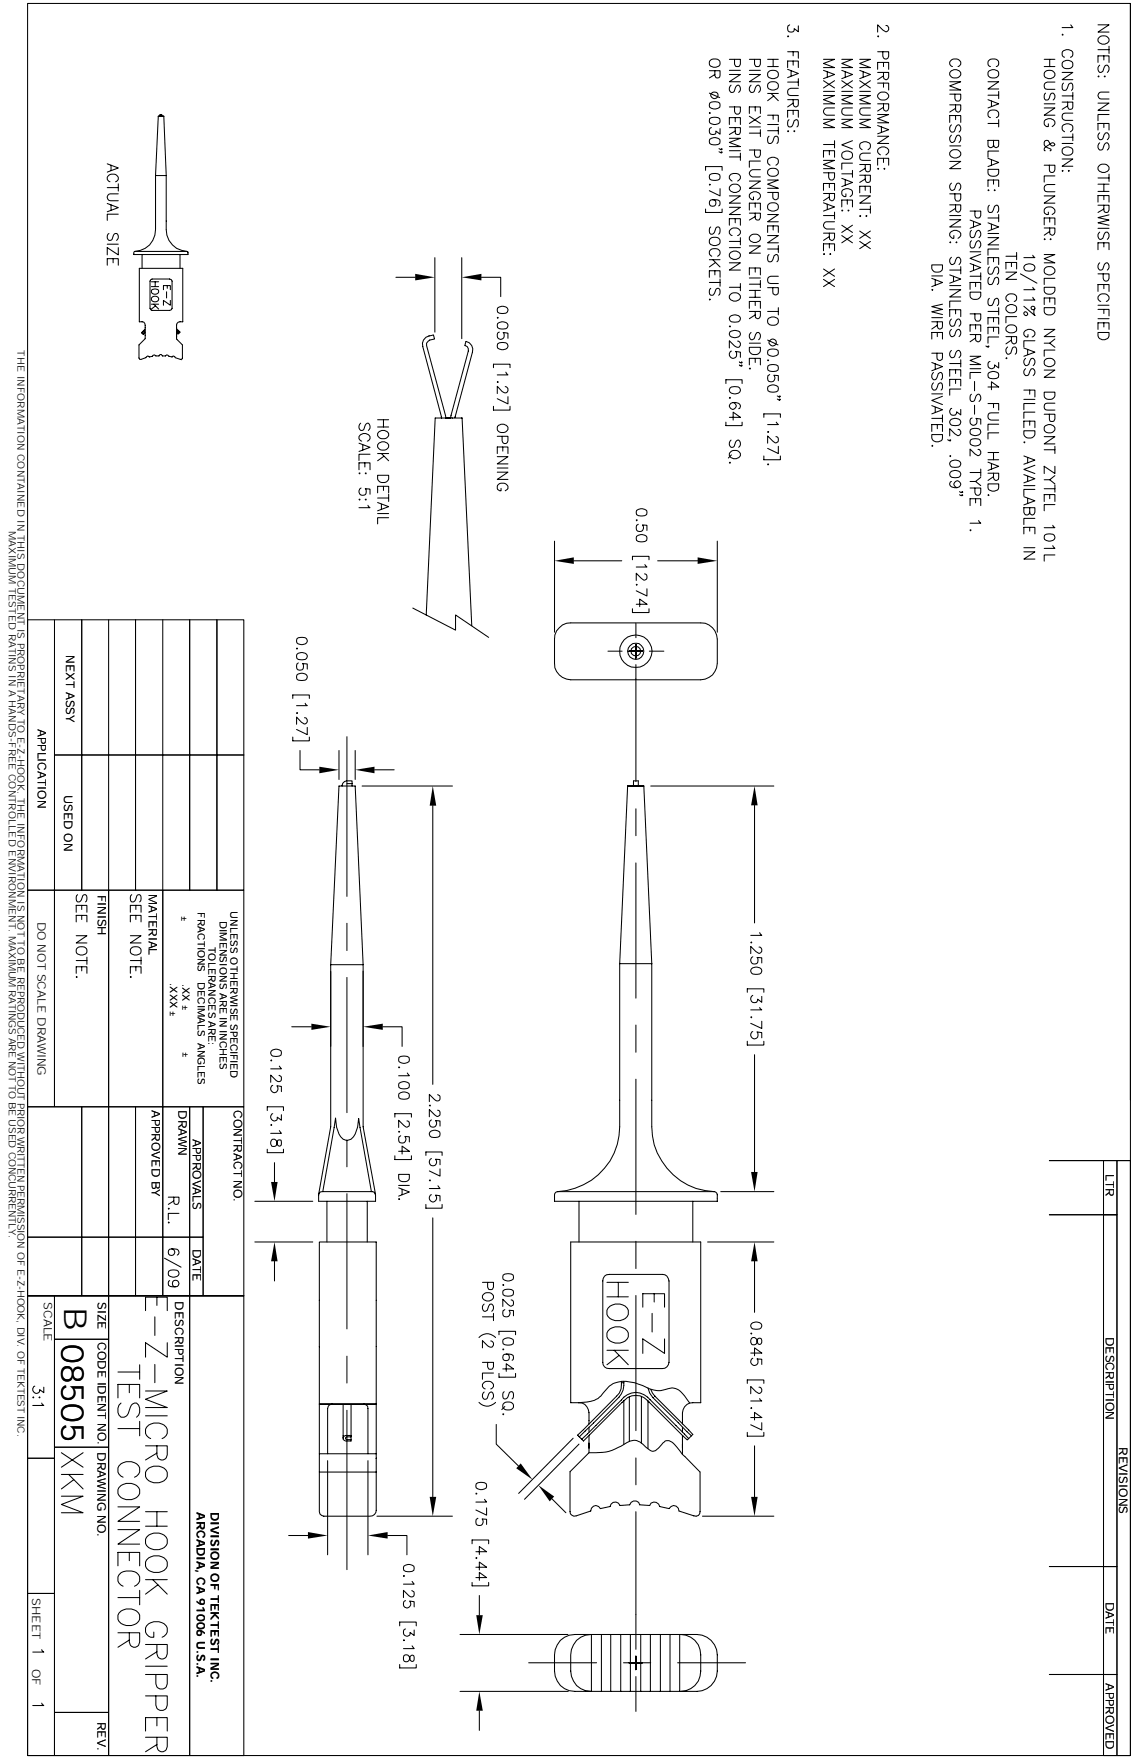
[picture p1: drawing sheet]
<svg xmlns="http://www.w3.org/2000/svg" width="279mm" height="432mm" viewBox="0 0 279 432" stroke-linecap="round" stroke-linejoin="round" font-family="sans-serif">
<defs><g id="words">
<g font-size="7.8">
<text x="15.7" y="320.8" transform="rotate(90 15.7 320.8)">B</text>
<text x="15.1" y="329.9" transform="rotate(90 15.1 329.9)">08505</text>
</g>
<g font-size="2.9">
<text x="16.3" y="160.8" transform="rotate(90 16.3 160.8)">NEXT ASSY</text>
<text x="9.3" y="178.9" transform="rotate(90 9.3 178.9)">APPLICATION</text>
<text x="15.7" y="195.2" transform="rotate(90 15.7 195.2)">USED ON</text>
<text x="24" y="219.6" transform="rotate(90 24 219.6)">FINISH</text>
<text x="36.6" y="219.4" transform="rotate(90 36.6 219.4)">MATERIAL</text>
<text x="9.2" y="226.2" transform="rotate(90 9.2 226.2)">DO NOT SCALE DRAWING</text>
<text x="37.3" y="272.5" transform="rotate(90 37.3 272.5)">APPROVED BY</text>
<text x="43.9" y="272.5" transform="rotate(90 43.9 272.5)">DRAWN</text>
<text x="57.4" y="272.5" transform="rotate(90 57.4 272.5)">CONTRACT NO.</text>
<text x="47.3" y="279.6" transform="rotate(90 47.3 279.6)">APPROVALS</text>
<text x="271.5" y="288.1" transform="rotate(90 271.5 288.1)">LTR</text>
<text x="47.3" y="306.6" transform="rotate(90 47.3 306.6)">DATE</text>
<text x="10.8" y="319.6" transform="rotate(90 10.8 319.6)">SCALE</text>
<text x="24" y="319.6" transform="rotate(90 24 319.6)">SIZE</text>
<text x="43" y="319.4" transform="rotate(90 43 319.4)">DESCRIPTION</text>
<text x="24" y="329.4" transform="rotate(90 24 329.4)">CODE IDENT NO.</text>
<text x="271.5" y="328.2" transform="rotate(90 271.5 328.2)">DESCRIPTION</text>
<text x="24" y="356.4" transform="rotate(90 24 356.4)">DRAWING NO.</text>
<text x="274.7" y="355.3" transform="rotate(90 274.7 355.3)">REVISIONS</text>
<text x="48.3" y="371.2" transform="rotate(90 48.3 371.2)">ARCADIA, CA 91006 U.S.A.</text>
<text x="51.7" y="371.1" transform="rotate(90 51.7 371.1)">DIVISION OF TEKTEST INC.</text>
<text x="7.9" y="392.2" transform="rotate(90 7.9 392.2)">SHEET</text>
<text x="271.5" y="393.2" transform="rotate(90 271.5 393.2)">DATE</text>
<text x="7.9" y="409.7" transform="rotate(90 7.9 409.7)">OF</text>
<text x="271.5" y="413.3" transform="rotate(90 271.5 413.3)">APPROVED</text>
<text x="24" y="422.7" transform="rotate(90 24 422.7)">REV.</text>
</g>
<g font-size="2.5">
<text x="4.3" y="86" transform="rotate(90 4.3 86)">THE INFORMATION CONTAINED IN THIS DOCUMENT IS PROPRIETARY TO E-Z-HOOK. THE INFORMATION IS NOT TO BE REPRODUCED WITHOUT PRIOR WRITTEN PERMISSION OF E-Z-HOOK, DIV. OF TEKTEST INC.</text>
<text x="2.2" y="130.4" transform="rotate(90 2.2 130.4)">MAXIMUM TESTED RATINS IN A HANDS-FREE CONTROLLED ENVIRONMENT. MAXIMUM RATINGS ARE NOT TO BE USED CONCURRENTLY.</text>
<text x="44.5" y="225" transform="rotate(90 44.5 225)">±</text>
<text x="48.6" y="223.9" transform="rotate(90 48.6 223.9)">FRACTIONS</text>
<text x="53.9" y="226" transform="rotate(90 53.9 226)">DIMENSIONS ARE IN INCHES</text>
<text x="56.6" y="223.7" transform="rotate(90 56.6 223.7)">UNLESS OTHERWISE SPECIFIED</text>
<text x="51.2" y="232.5" transform="rotate(90 51.2 232.5)">TOLERANCES ARE:</text>
<text x="41.7" y="241.3" transform="rotate(90 41.7 241.3)">.XXX ±</text>
<text x="44.8" y="241.5" transform="rotate(90 44.8 241.5)">.XX ±</text>
<text x="48.6" y="241" transform="rotate(90 48.6 241)">DECIMALS ANGLES</text>
<text x="44.9" y="258.1" transform="rotate(90 44.9 258.1)">±</text>
</g>
</g></defs>
<g fill="none" stroke="#000" stroke-width=".25">
<path d="M6.8 .8h270.7v430.2h-270.7zM174.2 17.4h2.6v1.1a.6 .6 0 0 1-.4 .6 .6 .6 0 0 1-.7-.2l-.2-.4v-1.1M174.2 15a1.55 1.55 0 0 1 2.6 .2v.5a1.48 1.48 0 0 1-2.6 0zM175.5 18.3l-1.3 .8M179.1 14.6h2.7v1.1l-.2 .4a.74 .74 0 0 1-1 .2l-.3-.6v-1.1M179.1 18.3h2.7l-2.7 1.8h2.7M179.1 17.3h2.7M184 14.6h2.7v1.1l-.2 .4a.74 .74 0 0 1-1 .2l-.2-.6v-1.1M184 18.3h2.7l-2.7 1.8h2.7M184 17.3h2.7M188.5 14.6h2.6M188.5 16.3h2.6"/>
<path d="M188.6 17.8a1.55 1.55 0 0 1 2.5 .2v.5a1.48 1.48 0 0 1-2.6 0zM189.8 14.6v1.7M193.4 8.9h.2l-.1 .2zM193.4 12.7h2.6v1.6M193.4 16.6v-1.6h2.6v1.6M193.4 17l2.6 1-2.6 1.1M193.9 6.1a.91 .91 0 0 0-.4 1.5 .91 .91 0 0 0 1.5-.2v-.4l1 .8v-1.5M194.2 17.4v1.2M194.7 12.7v1M194.7 15v1M196 19.3v1.8M202.2 14.6h2.7l-2.7 1 2.7 1h-2.7"/>
<path d="M202.2 17.3l2.7 1-2.7 1M202.2 19.8l2.7 1.8M203.1 17.6v1.3M204.9 19.8l-2.7 1.8M206.7 14.6h2.6l-2.6 1 2.6 1h-2.6M206.7 17.3l2.6 1-2.6 1M206.7 19.8l2.6 1.8M207.5 17.6v1.3M209.3 19.8l-2.6 1.8M211.1 14.6h2.6l-2.6 1 2.6 1h-2.6M211.1 17.3l2.6 1-2.6 1M211.1 19.8l2.6 1.8"/>
<path d="M211.9 17.6v1.3M213.7 19.8l-2.6 1.8M215.5 8.9h.2l-.1 .2zM215.5 12.7h2.7v1.1l-.5 .7h-.4l-.4-.3-.2-1.5M215.5 17v-1.7h2.7v1.7M215.5 17.8h2.7v1.1l-.3 .5a.62 .62 0 0 1-.9-.1l-.1-1.5M216.9 15.3v1M216.9 18.6l-1.4 1M217.5 6.3a.57 .57 0 0 1 .7 .5 .87 .87 0 0 1-.5 1l-1-.4-1.2-1.3v1.8M233.6 17.4a1.57 1.57 0 0 1 2.3 .5 1.36 1.36 0 0 1-1.4 1.3 1.36 1.36 0 0 1-1.3-1.3zM233.8 16.3a.87 .87 0 0 1-.5-1.3 1.41 1.41 0 0 1 1.6-.5 1.41 1.41 0 0 1 1 1.2l-.7 .6M242.9 17.4a1.57 1.57 0 0 1 2.3 .5 1.34 1.34 0 0 1-.8 1.3 1.34 1.34 0 0 1-1.5-.3 .97 .97 0 0 1 0-1.5z"/>
<path d="M243.2 16.3a.97 .97 0 0 1-.6-1.1 .97 .97 0 0 1 1-.7 1.17 1.17 0 0 1 1.3 .2 1.17 1.17 0 0 1 .2 1.3l-.5 .3M256.4 14.6h2.6M256.4 16.3h2.6M256.5 17.8a1.41 1.41 0 0 1 1.5-.5 1.41 1.41 0 0 1 1 1.2 1.48 1.48 0 0 1-2.6 0zM257.7 14.6v1.7M260.8 17.8h2.6l-2.6 1.8h2.6M260.9 8.4l.1 .2h-.1zM261.1 15.1a1.57 1.57 0 0 1 2.3 .5 1.34 1.34 0 0 1-.8 1.3 1.34 1.34 0 0 1-1.5-.3 .97 .97 0 0 1 0-1.5zM261.4 14.1a.97 .97 0 0 1-.6-1.2 .97 .97 0 0 1 1-.7h.6a.97 .97 0 0 1 1 .7 .97 .97 0 0 1-.6 1.2M262.9 6.1l.5 .7h-2.6M269.6 18.8l.1-.2 .1 .2zM269.6 6.1h2.7l-2.7 1.8h2.7"/>
<path d="M269.6 15.3v-1.6h2.7v1.6M269.6 12.2h2.7M270 9.1a1.37 1.37 0 0 1 1.5-.3 1.37 1.37 0 0 1 .8 1.3 1.42 1.42 0 0 1-1.6 .8 1.42 1.42 0 0 1-1.1-1.3zM270 16a.97 .97 0 0 0-.4 1 .97 .97 0 0 0 .7 .8l.5-.5a1.46 1.46 0 0 1 .8-1.3h.3a1.08 1.08 0 0 1 0 1.8M271 13.7v1M271.1 18.8l.2-.2 .1 .2zM272.3 11.3v1.8M277.5 .8v269.2M38.9 28.5h1.3l.6 14.6h-2.6zM39.3 28.1h.4v.4h-.4zM174.2 22.9l2.5 1.1M174.2 25.3a2.34 2.34 0 0 1 2.5 0 .9 .9 0 0 1-.4 1.3 1.93 1.93 0 0 1-2.1-.3z"/>
<path d="M174.2 27.6l.2 .2-.2 .1zM174.2 29.1a2.34 2.34 0 0 1 2.5 0 .9 .9 0 0 1-.4 1.3 1.93 1.93 0 0 1-2.1-.3zM174.2 34.2a1.95 1.95 0 0 1 2.5 0 .95 .95 0 0 1-.4 1.3 2.6 2.6 0 0 1-2.1-.3zM174.7 31.3a.9 .9 0 0 0-.4 1.5 .9 .9 0 0 0 1.5-.2v-.4l1 .7v-1.3M176.5 36.5l.5 .2h.2v-.2l-.2 .1 .2 .1M176.5 37.3l.5 .2h.2v-.2h-.2l.2 .2M179.1 26.2h2.7v1.1l-.5 .7h-.5l-.3-.2-.2-1.6M179.1 30.6v-1.7h2.7v1.7M179.1 31.3h2.7v1.1l-.3 .5-.5 .1-.4-.1-.1-1.6M179.1 34h2.7l-2.7 1 2.7 1h-2.7M179.1 37h2.7M179.1 38.5h2.7"/>
<path d="M179.5 20.9a.95 .95 0 0 0-.5 1 .95 .95 0 0 0 .8 .8l.5-.5a1.46 1.46 0 0 1 .8-1.3h.3a1.11 1.11 0 0 1 0 1.8M180.5 28.9v1M180.5 32.2l-1.4 .8M181.8 37.6v1.8M184 27.9v-1.7h2.7v1.7M184 36.8h2.7v1.2l-.2 .4a.74 .74 0 0 1-1 .1l-.2-.5v-1.2M184 28.5l2.7 1.8M184 31.2h2.7M184 32.7h2.7M184.4 20.9a.95 .95 0 0 0-.5 1 .95 .95 0 0 0 .8 .8l.6-.5a1.46 1.46 0 0 1 .7-1.3h.3a1.11 1.11 0 0 1 0 1.8M185.4 26.2v1.1M186.7 39.5h-2.7v1.6"/>
<path d="M186.7 28.5l-2.7 1.8M186.7 31.8v1.7M188.5 28.3h2.6v1.6M188.5 22.9h2.6M188.5 30.6h2.6M188.5 32.1h2.6M188.6 20.6a1.55 1.55 0 0 1 2.5 .2v.5a1.48 1.48 0 0 1-2.6 0zM188.8 33.4a1.24 1.24 0 0 0 0 1.8 .84 .84 0 0 0 .9-.5l.3-.7a.6 .6 0 0 1 .8-.6 1.24 1.24 0 0 1 0 1.8M189.3 22.9l1.8 1.8M189.8 28.3v1M190 23.5l-1.5 1.2M191.1 31.2v1.7"/>
<path d="M193.4 32.2h.2l-.1 .1zM193.4 24.5h2.6v1.1a.72 .72 0 0 1-.8 .6l-.5-.6v-1.1M193.4 28.8v-1.7h2.6v1.7M193.4 20.2h2.6M193.7 29.4a1.29 1.29 0 0 0 0 1.8h.4a1.68 1.68 0 0 0 .9-1.6l.7-.2a1.29 1.29 0 0 1 0 1.8M194.7 27.1v1M194.7 25.3l-1.3 .9M194.9 32.2h.3l-.2 .1zM196 21.7h-1.9a.9 .9 0 0 0-.7 .9 .9 .9 0 0 0 .7 .9h1.9M202.2 23.5h2.7l-2.7 1 2.7 1h-2.7M202.2 29.3h2.7l-2.7 1 2.7 1h-2.7M202.2 38.6v-1.6h2.7v1.6"/>
<path d="M202.2 39.4h2.7l-2.7 1 2.7 1h-2.7M202.2 22.4h2.7M202.2 35.5h2.7M203.6 37v1M204.9 26.5h-2a.9 .9 0 0 0-.7 .9 .9 .9 0 0 0 .7 .9h2M204.9 34.5v1.8M206.7 23.5h2.6l-2.6 1 2.6 1h-2.6M206.7 29.3h2.6l-2.6 1 2.6 1h-2.6M206.7 22.4h2.6M207 37.3a1.57 1.57 0 0 1 2.3 .5 1.34 1.34 0 0 1-.8 1.3 1.34 1.34 0 0 1-1.5-.2 .97 .97 0 0 1 0-1.6zM209.3 26.5h-1.9a.9 .9 0 0 0-.7 .9 .9 .9 0 0 0 .7 .9h1.9M209.3 34.5l-2.6 1.1 2.6 1"/>
<path d="M211.1 23.5h2.6l-2.6 1 2.6 1h-2.6M211.1 29.3h2.6l-2.6 1 2.6 1h-2.6M211.1 22.4h2.6M211.7 36.7a1.01 1.01 0 0 1-.6-1.1 1.01 1.01 0 0 1 1-.8h.6a1.01 1.01 0 0 1 1 .8 1.01 1.01 0 0 1-.6 1.1M213.7 26.5h-1.9a.9 .9 0 0 0-.7 .9 .9 .9 0 0 0 .7 .9h1.9M213.7 37.6h-1.9a.9 .9 0 0 0-.7 .9 .9 .9 0 0 0 .7 .9h1.9M215.5 20.4h2.7v1.7M215.5 25.5h2.7v1.1l-.3 .5a.62 .62 0 0 1-.9-.1l-.1-1.5M215.5 28.1h2.7l-2.7 1 2.7 1h-2.7M215.5 30.8l2.7 1-2.7 1.1M215.5 33.4h2.7l-2.7 1.8h2.7M215.9 22.9a1.37 1.37 0 0 1 1.4-.3 1.37 1.37 0 0 1 .9 1.2 1.43 1.43 0 0 1-1.5 .8 1.43 1.43 0 0 1-1.2-1.2z"/>
<path d="M216.2 38a1 1 0 0 1-.7-1.1 1 1 0 0 1 1-.8h.7a1 1 0 0 1 1 .8 1 1 0 0 1-.7 1.1M216.4 31.2v1.2M216.9 20.4v1M216.9 38.9v1M216.9 26.3l-1.4 1M233.2 20.1h2.7l-2.7 1 2.7 1h-2.7M233.2 23.1h2.7v1.1l-.2 .4a.74 .74 0 0 1-1 .1l-.3-.5v-1.1M233.2 25.7h2.7v1.1l-.3 .5a.62 .62 0 0 1-.9 0l-.1-1.6M233.2 30.1v-1.7h2.7v1.7M233.2 39.6h2.7l-2.7 1.8h2.7M233.2 35.8h2.7M233.3 37.3a1.41 1.41 0 0 1 1.6-.6 1.41 1.41 0 0 1 1 1.3 1.42 1.42 0 0 1-1.6 .8 1.42 1.42 0 0 1-1.1-1.3z"/>
<path d="M233.6 30.6a.95 .95 0 0 0-.5 1.1 .95 .95 0 0 0 .8 .7l.5-.5a1.46 1.46 0 0 1 .8-1.3h.3a1.11 1.11 0 0 1 0 1.8M233.6 33.2a.97 .97 0 0 0-.5 1 .97 .97 0 0 0 .8 .8l.5-.5a1.46 1.46 0 0 1 .8-1.3h.3a1.08 1.08 0 0 1 0 1.8M234.6 26.6l-1.4 .9M234.6 28.4v1M242.6 20.1h2.6l-2.6 1.7h2.6M242.6 24.5l2.6 1-2.6 1M242.6 38.9l2.6 1-2.6 1M242.6 23.4h2.6M242.6 30.3h2.6M243.2 28.9a.97 .97 0 0 1-.6-1.1 .97 .97 0 0 1 1-.8 1.17 1.17 0 0 1 1.3 .3 1.17 1.17 0 0 1 .2 1.2l-.5 .4M243.4 24.8v1.3M243.4 39.3v1.3"/>
<path d="M243.9 34.5v1.1l.3 .5a.62 .62 0 0 0 .9-.1l.1-1.5h-2.6v1.1a.71 .71 0 0 0 .5 .6 .71 .71 0 0 0 .7-.2l.1-.4M245.2 37.1h-2.6v1.5M245.2 22.4v1.8M245.2 29.4v1.8M256.4 26.5h2.6l-2.6 1.8h2.6M256.4 25.5h2.6M256.6 37h-.1a.68 .68 0 0 1 .2-.9l.9-.6a.75 .75 0 0 1 .7-.4 .75 .75 0 0 1 .7 .4 .58 .58 0 0 1-1 .1l-.5-.9a.61 .61 0 0 0-.7-.2 .61 .61 0 0 0-.4 .5 1.57 1.57 0 0 0 1.6 1.6l.1 .2-.3 .2M256.7 22.9a1.16 1.16 0 0 0 0 1.7h.4a1.25 1.25 0 0 0 .7-1.2 .6 .6 0 0 1 .8-.5 1.01 1.01 0 0 1 0 1.7M257.4 30.4v.7a.98 .98 0 0 1-1.1-1 .98 .98 0 0 1 1.1-1h.6a1 1 0 0 1 1 .8 1 1 0 0 1-.7 1.2M259 20.2h-1.9a.9 .9 0 0 0-.7 .8 .9 .9 0 0 0 .7 .9h1.9M260.8 25.1h2.6v1.1a.6 .6 0 0 1-.4 .6 .6 .6 0 0 1-.7-.2l-.2-.4v-1.1M260.8 39h2.6l-2.6 1.8h2.6"/>
<path d="M260.8 23.5h2.6M260.8 33.7h2.6M260.8 35.2h2.6M261.1 36.3a1.57 1.57 0 0 1 2.3 .5 1.34 1.34 0 0 1-.8 1.3 1.34 1.34 0 0 1-1.5-.3 .97 .97 0 0 1 0-1.5zM261.1 20.4a1.29 1.29 0 0 0 0 1.8h.4a1.68 1.68 0 0 0 .9-1.5l.7-.3a1.29 1.29 0 0 1 0 1.8M261.4 32.3a1.01 1.01 0 0 1-.6-1.1 1.01 1.01 0 0 1 1-.8h.6a1.01 1.01 0 0 1 1 .8 1.01 1.01 0 0 1-.6 1.1M262.1 26l-1.3 .8M263.4 27.8h-1.9a.9 .9 0 0 0-.7 .9 .9 .9 0 0 0 .7 .8h1.9M263.4 22.7v1.8M263.4 32.9v1.6M269.6 25.3h2.7l-2.7 1.8h2.7M269.6 31.9v-1.6h2.7v1.6"/>
<path d="M270 32.6a.9 .9 0 0 0-.5 1 .9 .9 0 0 0 .8 .7l.5-.3 .6-1.3 .5-.1a1.01 1.01 0 0 1 0 1.7M270 35.1a.95 .95 0 0 0-.5 1 .95 .95 0 0 0 .8 .7l.5-.5a1.46 1.46 0 0 1 .8-1.2h.3a1.11 1.11 0 0 1 0 1.7M271 30.3v1M272.3 22.6h-2a.85 .85 0 0 0-.7 .9 .85 .85 0 0 0 .7 .8h2M272.3 28.1h-2.7v1.5M26.3 40.2l2.7 1-2.7 1M26.3 50l2.7 1-2.7 1M26.3 46.1h2.7M26.3 59.9h2.7M26.8 57.3a.9 .9 0 0 0-.5 1 .9 .9 0 0 0 .8 .7l.4-.2 .5-1.3 .6-.2a1.01 1.01 0 0 1 0 1.7M27 44.6a.87 .87 0 0 1-.5-1.3 1.41 1.41 0 0 1 1.5-.5 1.41 1.41 0 0 1 1 1.2l-.6 .6M27.3 40.6v1.2"/>
<path d="M27.3 50.3v1.3M29 47.6h-1.9a.85 .85 0 0 0-.8 .8 .85 .85 0 0 0 .8 .9h1.9M29 52.6h-2.7v1.5M29 45.1v1.8M38.2 43.1v13.3a5.2 5.2 0 0 1-5.1 5.3M40.8 43.1v13.3a5.4 5.4 0 0 0 5.1 5.3M40.8 43.1h.1M173.2 41.8v-.9h4.1v.9M173.2 51.3v.9h4.1v-.9M174.2 45.3h.2l-.2 .2zM174.2 42.9a2.34 2.34 0 0 1 2.5 0 .95 .95 0 0 1-.4 1.3 2.6 2.6 0 0 1-2.1-.3zM174.5 58.5a1.31 1.31 0 0 1 1.6-.2 1.31 1.31 0 0 1 .6 1.5 1.55 1.55 0 0 1-2.5-.3v-.5z"/>
<path d="M174.5 55.7a1.24 1.24 0 0 0 0 1.8 .84 .84 0 0 0 .9-.5l.3-.8a.6 .6 0 0 1 .7-.5 1.24 1.24 0 0 1 0 1.8M175 49a.81 .81 0 0 1 .6 1.2 .81 .81 0 0 1-1.3 .2 .81 .81 0 0 1 .2-1.3 2.89 2.89 0 0 1 2.2 .3 .93 .93 0 0 1-.3 1.1M176.8 46.3v1.8l-2.6-1.3M179.1 48.1h2.7l-2.7 1.8h2.7M179.1 50.9h2.7l-2.7 1.8h2.7M179.1 55.3v-1.6h2.7v1.6M179.1 59.3h2.7M179.2 45.7a1.41 1.41 0 0 1 1.6-.5 1.41 1.41 0 0 1 1 1.3 1.42 1.42 0 0 1-1.6 .8 1.42 1.42 0 0 1-1.1-1.3zM179.7 44.4a.95 .95 0 0 1-.7-1 .95 .95 0 0 1 1.1-.8 1.2 1.2 0 0 1 1.7 1.2l-.7 .6M179.7 57.8a.87 .87 0 0 1-.5-1.3 1.41 1.41 0 0 1 1.6-.5 1.41 1.41 0 0 1 1 1.2l-.7 .6M180.5 53.7v1M181.8 58.3v1.8"/>
<path d="M184 44.4h2.7l-2.7 1.8h2.7M184 51.6v-1.7h2.7v1.7M184 52.3h2.7v1.1l-.2 .4a.6 .6 0 0 1-.7 .2 .6 .6 0 0 1-.4-.6v-1.1M184.4 57.7a1.37 1.37 0 0 1 1.5-.2 1.37 1.37 0 0 1 .8 1.3 1.42 1.42 0 0 1-1.6 .8 1.42 1.42 0 0 1-1.1-1.3zM185 48.3v.7a.91 .91 0 0 1-1-.7 .91 .91 0 0 1 .7-1.1 1.36 1.36 0 0 1 2 1.1l-.7 .7M185.4 49.9v1M185.4 53.2l-1.4 .8M186.7 41.7h-2a.9 .9 0 0 0-.7 .8 .9 .9 0 0 0 .7 .9h2M188.5 44.2h2.6l-2.6 1 2.6 1h-2.6M188.5 47.2h2.6v1.1a.71 .71 0 0 1-.5 .7 .71 .71 0 0 1-.8-.2l-.1-1.6M188.5 52.7h2.6l-2.6 1.7h2.6M188.5 57.1v-1.6h2.6v1.6"/>
<path d="M188.5 57.8h2.6l-2.6 1.8h2.6M188.8 41.6a1.34 1.34 0 0 1 1.5-.3 1.34 1.34 0 0 1 .8 1.3 1.57 1.57 0 0 1-2.6 0l.1-.8zM188.8 50a1.31 1.31 0 0 1 1.6-.2 1.31 1.31 0 0 1 .6 1.5 1.55 1.55 0 0 1-2.5-.2l.1-.8zM189.1 40.6a1.01 1.01 0 0 1-.6-1.2 1.01 1.01 0 0 1 1-.8h.6a1.01 1.01 0 0 1 1 .8 1.01 1.01 0 0 1-.6 1.2M189.8 55.5v1M202.2 42.4h2.7v1.1l-.5 .7h-.4l-.4-.3-.1-1.5M202.2 46.7v-1.7h2.7v1.7M202.2 47.5h2.7v1.1l-.3 .5a.62 .62 0 0 1-.9-.1l-.1-1.5M202.2 49.8l2.7 1-2.7 1M202.2 57.2h2.7v1.1l-.3 .5a.62 .62 0 0 1-.9 0l-.1-1.6M202.2 52.9h2.7M203.1 50.1v1.3"/>
<path d="M203.6 45v1.1M203.6 59.9v1M203.6 48.3l-1.4 1M203.6 58.1l-1.4 .9M204.9 54.4h-2a.9 .9 0 0 0-.7 .9 .9 .9 0 0 0 .7 .9h2M204.9 52.1v1.7M206.7 51.6h.2l-.1 .2zM206.7 43.8l2.6 1-2.6 1M206.7 50.8v-1.7h2.6v1.7M206.7 42.7h2.6M206.7 55.3l2.6 1.8M206.7 57.8l2.6 1.8"/>
<path d="M207.5 44.2v1.3M207.7 47.6v.7a.98 .98 0 0 1-1.1-1 .98 .98 0 0 1 1.1-1h.6a1.01 1.01 0 0 1 1 .8 1.01 1.01 0 0 1-.6 1.2M208 49.1v1M208.2 51.6h.2l-.1 .2zM209.3 40h-2.6v1.6M209.3 41.8v1.7M209.3 55.3l-2.6 1.8M209.3 57.8l-2.6 1.8M211.1 53h.2l-.1 .2zM211.1 40.4h2.6v1.2a.6 .6 0 0 1-.4 .5 .6 .6 0 0 1-.7-.2l-.2-.3v-1.2M211.1 43h2.6v1.2a.6 .6 0 0 1-.4 .6 .6 .6 0 0 1-.7-.3l-.2-.3v-1.2M211.1 47.3v-1.6h2.6v1.6"/>
<path d="M211.1 48.1h2.6l-2.6 1.8h2.6M211.1 51.4h2.6M211.1 56.7l2.6 1.8M211.1 59.3l2.6 1.7M212.4 41.3l-1.3 .9M212.4 43.9l-1.3 .9M212.4 45.7v1M212.6 53h.3l-.2 .2zM213.7 50.5v1.8M213.7 56.7l-2.6 1.8M213.7 59.3l-2.6 1.7M215.5 41.4h.2l-.1 .2z"/>
<path d="M215.5 40.6v-1.7h2.7v1.7M217 41.4h.3l-.1 .2zM233.2 47.6h2.7v1.2l-.2 .3a.74 .74 0 0 1-1 .2l-.3-.5v-1.2M233.2 50.3h2.7v1.1l-.3 .5a.62 .62 0 0 1-.9-.1l-.1-1.5M233.2 53.9h2.7l-2.7 1.8h2.7M233.2 52.9h2.7M233.3 59.4v.2l-.1-.1zM233.6 45a.97 .97 0 0 0-.5 1 .97 .97 0 0 0 .8 .7l.5-.5a1.46 1.46 0 0 1 .8-1.2h.3a1.08 1.08 0 0 1 0 1.7M234.2 57.8v.7a.91 .91 0 0 1-1-.7 .91 .91 0 0 1 .6-1.1 1.36 1.36 0 0 1 2.1 1.1l-.7 .7M234.6 51.1l-1.4 1M234.9 59.4v.2l-.2-.1zM238.2 51.8h2.6v1.1l-.2 .4a.74 .74 0 0 1-1 .1l-.2-.5v-1.1"/>
<path d="M238.2 54l2.6 1-2.6 1M238.5 56.6a1.29 1.29 0 0 0 0 1.7 .64 .64 0 0 0 .9-.5 1.46 1.46 0 0 1 .7-1.2h.3a1.11 1.11 0 0 1 0 1.7M238.5 59.1a1.29 1.29 0 0 0 0 1.8 .64 .64 0 0 0 .9-.5 1.46 1.46 0 0 1 .7-1.3h.3a1.11 1.11 0 0 1 0 1.8M239 54.4v1.3M242.6 41.6h2.6v.8a1.42 1.42 0 0 1-1.3 .9 1.42 1.42 0 0 1-1.3-.9zM242.6 45.8v-1.6h2.6v1.6M242.6 54.7l2.6 1-2.6 1M242.6 58.3h2.6l-2.6 1.8h2.6M242.6 53.5h2.6M242.6 57.3h2.6M242.7 46.6l.1 .1-.1 .1zM242.9 50.4a1.29 1.29 0 0 0 0 1.8h.4a1.68 1.68 0 0 0 .9-1.6l.7-.2a1.29 1.29 0 0 1 0 1.8"/>
<path d="M243.4 55v1.3M243.9 44.2v1M244.2 46.6l.1 .1-.1 .1zM245.2 52.7v1.7M256.4 40.6h2.6v1.1l-.5 .6h-.4l-.4-.2-.1-1.5M256.4 48.1h2.6l-2.6 1.8h2.6M256.4 55.2v-1.7h2.6v1.7M256.4 56h2.6v1.1l-.3 .5a.62 .62 0 0 1-.9-.1l-.1-1.5M256.5 58.6l.1 .2h-.1zM257.4 52.1v.6a.9 .9 0 0 1-1-1.1 1.37 1.37 0 0 1 1.5-.8 1.37 1.37 0 0 1 1.1 1.3l-.7 .6M257.7 53.5v1M257.7 56.8l-1.3 .9"/>
<path d="M258 58.6v.2h-.2zM259 43.2h-2.6v1.5M259 45.3h-1.9a.9 .9 0 0 0-.7 .9 .9 .9 0 0 0 .7 .9h1.9M260.8 41.9h.2l-.1 .2zM262.3 41.9h.3l-.2 .2zM269.6 49.6v-1.6h2.7v1.6M269.6 50.4h2.7v1.2l-.2 .3a.6 .6 0 0 1-.7 .2 .6 .6 0 0 1-.4-.5v-1.2M269.6 43.7h2.7M269.6 45.2h2.7M269.6 47h2.7M269.6 56h2.7M270 40.6a1.37 1.37 0 0 1 1.5-.3 1.37 1.37 0 0 1 .8 1.3 1.42 1.42 0 0 1-1.6 .8 1.42 1.42 0 0 1-1.1-1.3z"/>
<path d="M270 57a.97 .97 0 0 0-.4 1 .97 .97 0 0 0 .7 .8l.5-.5a1.46 1.46 0 0 1 .8-1.3h.3a1.08 1.08 0 0 1 0 1.8M271 45.2v1.8M271 48v1M271 59.6v1M271 51.3l-1.4 .9M272.3 52.7l-2.7 .7 2.7 .6-2.7 .7 2.7 .6M272.3 42.8v1.7M26.3 65.1v-1.6h2.7v1.6M27.8 63.5v1M29 60.8v1.8l-2.7-1.8v1.8M33.1 61.7l-.2 .3v.5h13.2v-.7l-.2-.1M33.1 61.7h12.8"/>
<path d="M34.9 62.5v3.4M37 68.7l.3-.2h4.4l.4 .2 .1 .3v6.7l-.1 .3-.4 .2h-4.4l-.3-.2-.2-.3v-6.7zM37.2 69.2h1.7M37.2 70.4h1.7M37.2 74.7h1.7M37.3 73.1a.88 .88 0 0 1 1-.4 .88 .88 0 0 1 .6 1 .88 .88 0 0 1-1.1 .4 .88 .88 0 0 1-.5-1zM37.4 71a.98 .98 0 0 1 1.5 .7 .93 .93 0 0 1-1 .5 .93 .93 0 0 1-.7-.8zM37.8 74.7l1.1 1.2M38.1 69.2v1.2M38.2 75.1l-1 .8M40.1 71.1v-1h1.7v1M40.9 71.6v1.6"/>
<path d="M41.1 70.1v.7M41.8 73.7v1.2l-1.7-1.2v1.2M44.2 62.5v3.4M97.2 68.1h4.7M106.8 63.2v18.3M113.4 63.2v19.9M118.2 68.1h4.7v4.7M122.1 78h.2l-.1 .1zM122.2 75.6a1.67 1.67 0 0 1 2.5 .3l-.2 .7a2.21 2.21 0 0 1-2.3 0zM122.2 79.4a1.67 1.67 0 0 1 2.5 .4l-.2 .6a2.21 2.21 0 0 1-2.3 0zM174.2 73.5h.2l-.2 .2zM174.2 68.1v-1.6h2.6v1.6"/>
<path d="M174.2 63.8h2.6M174.2 69.3h2.6M174.5 70.8a1.16 1.16 0 0 0 0 1.7l.7-.1 .5-1.1a.6 .6 0 0 1 .7-.5 1.16 1.16 0 0 1 0 1.7M174.8 62.9a.97 .97 0 0 1-.6-1.1 .97 .97 0 0 1 1-.8 1.14 1.14 0 0 1 1.2 .3 1.14 1.14 0 0 1 .3 1.2l-.5 .4M175 63.8l1.8 1.7M175.5 66.5v1M175.7 64.4l-1.5 1.1M176.8 68.5v1.8M179.1 64.5h2.7l-2.7 1.8h2.7M179.1 60.8h2.7M179.1 70.5h2.7M179.2 77.7a1.67 1.67 0 0 1 2.6 .4l-.2 .6a2.21 2.21 0 0 1-2.4 0l-.1-.4z"/>
<path d="M179.5 61.9a1.57 1.57 0 0 1 2.3 .5 1.28 1.28 0 0 1-.7 1.2 1.28 1.28 0 0 1-1.4-.1 .87 .87 0 0 1-.5-1.4zM179.5 72.1a1.37 1.37 0 0 1 1.5-.2 1.37 1.37 0 0 1 .8 1.3 1.42 1.42 0 0 1-1.6 .7 1.42 1.42 0 0 1-1.1-1.3zM181.8 69.6v1.8M184 60.4h2.7l-2.7 1.7h2.7M184 67.5v-1.7h2.7v1.7M184 75.7v-1.7h2.7v1.7M184 76.5h2.7v1.1l-.3 .5a.62 .62 0 0 1-.9-.1l-.1-1.5M184 68.2h2.7M184 69.8h2.7M184 71.3h2.7M184 73h2.7M185.4 65.8v1"/>
<path d="M185.4 71.3v1.7M185.4 74v1M185.4 77.3l-1.4 .9M186.7 68.8v1.8M188.5 70.6h2.6v1.1a.71 .71 0 0 1-.5 .7 .71 .71 0 0 1-.8-.3l-.1-1.5M188.5 76.5h2.6M188.5 61.1h2.6M188.6 78.3a1.55 1.55 0 0 1 2.5 .3 1.34 1.34 0 0 1-.8 1.3 1.34 1.34 0 0 1-1.5-.3 1.01 1.01 0 0 1-.2-1.3zM188.8 62.5a1.29 1.29 0 0 0 0 1.8h.4a1.68 1.68 0 0 0 .9-1.6l.7-.2a1.29 1.29 0 0 1 0 1.8M191.1 67.8h-1.9a.9 .9 0 0 0-.7 .9 .9 .9 0 0 0 .7 .9h1.9M191.1 60.3v1.7M191.1 75.5v1.8"/>
<path d="M202.2 61.6v-1.7h2.7v1.7M202.2 66l2.7 1.8M202.2 68.6l2.7 1.8M202.4 62.2v.3l-.2-.1zM203.9 62.2v.3l-.2-.1zM204.9 66l-2.7 1.8M204.9 68.6l-2.7 1.8M228.8 65h2.6v1a1.42 1.42 0 0 1-1.3 .8 1.42 1.42 0 0 1-1.3-.8zM228.8 71.1h.2l-.1 .2zM228.8 68.3l2.6 1-2.6 1.1M228.8 79h2.6v1.1a.72 .72 0 0 1-.8 .7l-.5-.7v-1.1M228.8 67.7h2.6"/>
<path d="M228.8 78h2.6M229.6 68.7v1.3M230.1 79.8l-1.3 1M231.4 74.7l-2.6 .6 2.6 .6-2.6 .6 2.6 .7M233.2 67.5l2.7 1-2.7 1M233.2 71.1h2.7l-2.7 1.8h2.7M233.2 77.7v-1.7h2.7v1.7M233.2 66.3h2.7M233.2 70.1h2.7M233.6 63.2a.97 .97 0 0 0-.5 1 .97 .97 0 0 0 .8 .7l.5-.5a1.46 1.46 0 0 1 .8-1.2h.3a1.08 1.08 0 0 1 0 1.7M233.6 78.3a.95 .95 0 0 0-.5 1 .95 .95 0 0 0 .8 .8l.5-.5a1.46 1.46 0 0 1 .8-1.3h.3a1.11 1.11 0 0 1 0 1.8M234.1 67.8v1.3"/>
<path d="M234.6 76v1M235.9 73.9h-2.7v1.5M235.9 65.4v1.8M238.2 71.7h2.6v.9a1.42 1.42 0 0 1-1.3 .9 1.42 1.42 0 0 1-1.3-.9zM238.2 64.7l2.6 1-2.6 1M238.2 71v-1.7h2.6v1.7M238.2 77h2.6v1.2l-.2 .4a.74 .74 0 0 1-1 .1l-.2-.5v-1.2M238.2 61.8h2.6M238.2 67.8h2.6M239 65v1.3M239.5 69.3v1.1M239.5 79.8v1"/>
<path d="M240.8 62.4l-2.6 1 2.6 1M240.8 67v1.7M242.6 64.9v-1.7h2.6v1.7M242.6 79.6v-1.6h2.6v1.6M242.6 76.5h2.6M242.9 65.5a1.29 1.29 0 0 0 0 1.8h.4a1.68 1.68 0 0 0 .9-1.5l.7-.3a1.29 1.29 0 0 1 0 1.8M242.9 68.1a1.29 1.29 0 0 0 0 1.7h.4a1.68 1.68 0 0 0 .9-1.5l.7-.2a1.29 1.29 0 0 1 0 1.7M242.9 73.2a1.29 1.29 0 0 0 0 1.8h.4a1.68 1.68 0 0 0 .9-1.5l.7-.3a1.29 1.29 0 0 1 0 1.8M243.9 63.2v1.1M243.9 78v1M245.2 61.1h-2.6v1.6M245.2 75.5v1.8"/>
<path d="M247 66v-1.6h2.6v1.6M247 66.8h2.6l-2.6 1.8h2.6M247 62.9h2.6M247.1 75.3a1.48 1.48 0 0 1 2.5 .2 1.32 1.32 0 0 1-.9 1.4 1.32 1.32 0 0 1-1.6-.6l-.1-.3zM247.6 74a.87 .87 0 0 1-.5-1.4 1.3 1.3 0 0 1 1.7-.5 1.3 1.3 0 0 1 .7 1.6l-.5 .3M248.3 64.4v1M249.6 77.7h-2.6v1.5M249.6 62v1.8M250.5 67.2l4.1 2.3M251.4 75.2l2.7 2.3-.3-.7 .3-1.3-.4-.3-.5 .2 .1 .5 .5 .1 .3-.2M251.5 65.2a1.67 1.67 0 0 1 2.6 .3l-.2 .7a2.21 2.21 0 0 1-2.4 0l-.1-.4zM253.6 62.7l.5 .5h-2.7"/>
<path d="M253.6 70.5l.5 .6h-2.7M253.6 73l.5 .7h-2.7M256.4 70.5h2.6v.9a1.42 1.42 0 0 1-1.3 .9 1.42 1.42 0 0 1-1.3-.9zM256.4 75.5h2.6v1a1.42 1.42 0 0 1-1.3 .8 1.42 1.42 0 0 1-1.3-.8zM256.4 62.5h2.6l-2.6 1 2.6 1h-2.6M256.4 74.8v-1.6h2.6v1.6M256.5 66a1.41 1.41 0 0 1 1.5-.5 1.41 1.41 0 0 1 1 1.2 1.48 1.48 0 0 1-2.6 0zM257.7 73.2v1M259 68.3h-2.6v1.5M269.6 61.3v-1.7h2.7v1.7M269.6 67.2h2.7v1.1l-.5 .7h-.4l-.4-.3-.2-1.5M269.6 71.5v-1.7h2.7v1.7"/>
<path d="M269.6 75.9h2.7v1.7M269.6 74.9h2.7M269.6 78.2h2.7M270 64.5a.95 .95 0 0 0-.5 1 .95 .95 0 0 0 .8 .8l.5-.5a1.46 1.46 0 0 1 .8-1.3h.3a1.11 1.11 0 0 1 0 1.8M270.3 74a.87 .87 0 0 1-.6-1.4 1.41 1.41 0 0 1 1.6-.5 1.41 1.41 0 0 1 1 1.3l-.7 .6M271 69.8v1.1M271 75.9v1.1M271 79.2v1.1M34.1 84.7h.1M34.9 81.8l.2 .2M35.1 81.9h.1M35.2 81.2h.1"/>
<path d="M35.6 80.8l-.8 .8 .1 .2M35.6 81.4l-.5 .6 .1 .1 .4-.4M35.6 81l-.7 .8M35.7 81.6h.1M43.3 80.7l.9 .8-.5 .5-.3-.3M43.3 82.3v.9l1.5 1.5v3.2l-.2 .3-1.6-.4-.1-.3-.4-.1-.3 .2-1.3-.5-.3 .3h-.7l-.3-.4h-.3l-.3 .4h-.7l-.4-.3-.5 .4-.7 .1-.4-.2a2.68 2.68 0 0 1-2 .8l-.2-.3v-3.2M43.3 82.7l.1-3.3 .4-.3 1.1-.1v-13.1h-10.7v13.1l1.1 .1 .3 .3v3.7l-1.5 1.6M43.3 81.4l.6 .5M43.3 81l.7 .7M44.4 88.3h.1M105.3 82.5l1.1-.3 .3 1-1.2 .3-.4 .3-.4 .4v.6l4.8 17.8h1.2l4.3-16.4v-.6l-.3-.5-.6-.3 .4-1M105.3 82.5a2.07 2.07 0 0 0-1.5 2.6l4.7 17.5"/>
<path d="M105.3 82.5h.1M114.4 83.8h.1M114.5 83.8a2.07 2.07 0 0 1 1.5 2.6M116 86.4h.1M116 86.4l-4.3 16.1M121.2 90.3v-.9h4v.9M121.2 99.7v1h4v-1M122.2 84.4a2.21 2.21 0 0 1 2.3 0 .81 .81 0 0 1-.3 1.3 1.93 1.93 0 0 1-2-.3zM122.2 93.6l.1 .2-.1 .1zM122.6 81.5a.94 .94 0 0 0-.4 1.3 .94 .94 0 0 0 1.3 .4 .94 .94 0 0 0 .2-1.4l-.2-.2 1.2 .2v1.3M124 94.9h.2a.87 .87 0 0 1 .5 1 .64 .64 0 0 1-1 .5l-1.6-1.6v1.8M124.2 91.4l.5 .6h-2.6"/>
<path d="M124.7 97.4v1.7l-2.6-1.2M178.2 94.1v-.9h4v.9M179.1 80.1h.2l-.1 .2zM179.2 81.4a2.21 2.21 0 0 1 2.4 0 .81 .81 0 0 1-.3 1.3 1.38 1.38 0 0 1-2.2-.8zM179.2 95.2a2.21 2.21 0 0 1 2.4 0 .81 .81 0 0 1-.3 1.3 1.38 1.38 0 0 1-2.2-.8zM179.2 97.5v.3l-.1-.1zM179.6 86.2a.95 .95 0 0 0-.4 1.4 .95 .95 0 0 0 1.5 .1 .95 .95 0 0 0-.1-1.4l1.2 .1v1.3M180 98.8a.85 .85 0 0 1 .8 1.1 .85 .85 0 0 1-1.3 .4 .85 .85 0 0 1 0-1.3 1.78 1.78 0 0 1 2.3 .6l-.2 .6-.2 .1M181.1 83.7h.2a.87 .87 0 0 1 .5 1.1 .64 .64 0 0 1-1 .4l-1.7-1.5v1.7M181.5 88.8l.4 .3 .3-.1-.1-.2-.2 .2 .2 .1M181.5 89.6l.4 .2 .3-.1-.1-.1-.2 .1 .2 .1M184 85.3h2.7v.9a1.48 1.48 0 0 1-1.4 .9 1.48 1.48 0 0 1-1.3-.9z"/>
<path d="M184 89.6v-1.6h2.7v1.6M184 84.2h2.7M184.1 90.3v.3l-.1-.1zM184.4 81.6a.97 .97 0 0 0-.4 1 .97 .97 0 0 0 .7 .8l.6-.5a1.46 1.46 0 0 1 .7-1.3h.3a1.08 1.08 0 0 1 0 1.8M185.4 88v1M188.5 83.5l2.5 1.2M188.6 86a2.34 2.34 0 0 1 2.4 0 .9 .9 0 0 1-.4 1.3 1.93 1.93 0 0 1-2-.3zM188.6 88.3l.1 .2-.1 .1zM188.6 89.8a2.34 2.34 0 0 1 2.4 0 .9 .9 0 0 1-.4 1.3 2.6 2.6 0 0 1-2-.3zM188.6 94.9a1.95 1.95 0 0 1 2.4 0 .95 .95 0 0 1-.4 1.3 2.6 2.6 0 0 1-2-.3zM189 91.9a.93 .93 0 0 0-.4 1.4 .93 .93 0 0 0 1.3 .2 .93 .93 0 0 0 .1-1.4l1.1 .1v1.3M190.8 97.2l.5 .3 .3-.2-.2-.1v.3"/>
<path d="M190.8 98l.5 .2 .3-.2h-.3l.1 .2M228.8 83.2v-1.6h2.6v1.6M228.8 86.7h2.6v1.1a.71 .71 0 0 1-.5 .7 .71 .71 0 0 1-.8-.3l-.1-1.5M228.8 89l2.6 1-2.6 1M228.8 99.6l2.6 1-2.6 1M228.8 96.7h2.6M229.2 91.4a.95 .95 0 0 0-.5 1.1 .95 .95 0 0 0 .8 .7 1.68 1.68 0 0 0 .9-1.5l.7-.3a1.29 1.29 0 0 1 0 1.8M229.2 94a.95 .95 0 0 0-.5 1 .95 .95 0 0 0 .8 .8 1.68 1.68 0 0 0 .9-1.6l.7-.2a1.29 1.29 0 0 1 0 1.8M229.6 89.3v1.3M229.6 100v1.2M230.1 81.6v1M231.4 97.3l-2.6 1 2.6 1"/>
<path d="M233.2 92.4v-1.6h2.7v1.6M233.2 94.7v-1.6h2.7v1.6M233.2 89.2h2.7M233.6 80.9a.97 .97 0 0 0-.5 1 .97 .97 0 0 0 .8 .7l.5-.5a1.46 1.46 0 0 1 .8-1.2h.3a1.08 1.08 0 0 1 0 1.7M233.6 86a.95 .95 0 0 0-.5 1 .95 .95 0 0 0 .8 .8l.5-.5a1.46 1.46 0 0 1 .8-1.3h.3a1.11 1.11 0 0 1 0 1.8M234.6 90.8v.9M234.6 93.1v1M235.9 95.5h-2.7v1.5M235.9 88.3v1.8M238.2 81.4v-1.6h2.6v1.6M238.2 82.1h2.6v1.1l-.3 .5a.62 .62 0 0 1-.9 0l-.1-1.6M238.2 87.5h2.6l-2.6 1 2.6 1h-2.6"/>
<path d="M238.2 90.5h2.6M238.5 96.8a1.29 1.29 0 0 0 0 1.8 .64 .64 0 0 0 .9-.6 1.46 1.46 0 0 1 .7-1.2h.3a1.11 1.11 0 0 1 0 1.8M239.3 93.6v2.3M239.3 99.5v2.2M239.5 83l-1.3 .9M240.8 91.4h-2.6v1.6M242.1 84.9l.3 .3 .4-.2h-.2l.1 .2M242.6 82v-1.7h2.6v1.7M242.6 95h2.6l-1.8-1.3v2M242.6 99.1h2.6v1.6M242.7 91.6a1.95 1.95 0 0 1 2.4 0 .95 .95 0 0 1-.4 1.3 2.6 2.6 0 0 1-2-.3zM243.1 88.7a.9 .9 0 0 0-.4 1.5 .9 .9 0 0 0 1.5-.2v-.4l1 .7v-1.3"/>
<path d="M243.9 80.3v1.1M243.9 99.1v1M245.2 82.7h-2.6v1.5M247 88l.1-.2 .1 .2zM247 82.6h2.6v1.1a.72 .72 0 0 1-.8 .7l-.5-.7v-1.1M247.1 80.3a1.3 1.3 0 0 1 1.7-.6 1.3 1.3 0 0 1 .7 1.6 1.69 1.69 0 0 1-2.5-.3zM247.4 85.2a.97 .97 0 0 0-.5 1 .97 .97 0 0 0 .8 .8l.5-.3 .3-1a.6 .6 0 0 1 .8-.5 1.24 1.24 0 0 1 0 1.8M248.3 83.5l-1.3 .9M251.4 85.4l2.7 1-2.7 1.1M251.4 95.8h2.7v1.7M251.4 98h2.7M251.8 88a.97 .97 0 0 0-.4 1 .97 .97 0 0 0 .7 .7l.5-.5a1.46 1.46 0 0 1 .8-1.2h.3a1.08 1.08 0 0 1 0 1.7"/>
<path d="M251.8 90.5a.9 .9 0 0 0-.5 1 .9 .9 0 0 0 .8 .7l.5-.3 .3-.9a.6 .6 0 0 1 .8-.5 1.01 1.01 0 0 1 0 1.7M252.3 85.8v1.2M252.4 82.1v.6a.86 .86 0 0 1-1-.7 .86 .86 0 0 1 .7-1 1.36 1.36 0 0 1 2 1.1l-.7 .6M252.8 95.8v1M254.1 83.7h-2.7v1.5M254.1 99.1h-2.7v1.5M256.4 96.3h2.6v.9a1.42 1.42 0 0 1-1.3 .9 1.42 1.42 0 0 1-1.3-.9zM256.4 80.9h2.6l-2.6 1.7h2.6M256.4 90.8h2.6l-2.6 1.8h2.6M256.5 88.5a1.41 1.41 0 0 1 1.5-.5 1.41 1.41 0 0 1 1 1.2 1.48 1.48 0 0 1-2.6 0zM257.7 84.2l1.3 1.1M259 83.2l-1.3 1h-1.3"/>
<path d="M259 85.9h-2.6v1.6M259 99h-1.9a.85 .85 0 0 0-.7 .8 .85 .85 0 0 0 .7 .9h1.9M269.6 81.6h2.7a1.45 1.45 0 0 1-.8 1.7 1.45 1.45 0 0 1-1.8-.4zM269.6 80.9v-1.7h2.7v1.7M88.1 116.2h.3l-.1 .1zM88.1 108.8l2.7 1-2.7 1M88.1 115.3v-1.7h2.7v1.7M88.6 103.9a.95 .95 0 0 0-.5 1 .95 .95 0 0 0 .8 .8l.5-.5a1.46 1.46 0 0 1 .8-1.3h.2a1.11 1.11 0 0 1 0 1.8M88.6 119.8a.94 .94 0 0 0-.5 1.2 .94 .94 0 0 0 1.1 .6 .94 .94 0 0 0 .7-1.1l-.2-.5 1.1 .1v1.2M88.8 108.3a.87 .87 0 0 1-.5-1.4 1.41 1.41 0 0 1 1.5-.5 1.41 1.41 0 0 1 1 1.3l-.6 .6M89.1 109.2v1.3M89.6 113.6v1"/>
<path d="M89.7 116.2h.2l-.1 .1zM90.8 111.5h-2.7v1.5M92.7 116.7h2.7v.9a1.48 1.48 0 0 1-1.3 .9 1.48 1.48 0 0 1-1.4-.9zM92.7 103h2.7M92.7 104.8h2.7M92.7 111.3h2.7M93.1 105.9a1.57 1.57 0 0 1 2.3 .5 1.36 1.36 0 0 1-1.3 1.3 1.36 1.36 0 0 1-1.4-1.3zM93.1 108.7a1.57 1.57 0 0 1 2.3 .5 1.36 1.36 0 0 1-1.3 1.3 1.36 1.36 0 0 1-1.4-1.3zM93.6 111.3l1.8 1.8M94.1 103v1.8M94.1 119.4v1M94.2 112l-1.5 1.1"/>
<path d="M122.1 107.1h2.6v1.1l-.5 .7h-.4l-.4-.3-.1-1.5M122.1 111.3v-1.6h2.6v1.6M122.1 112.1h2.6l-2.6 1.8h2.6M122.1 115.9h2.6l-2.6 1.8h2.6M122.1 114.9h2.6M122.4 104.4a1.57 1.57 0 0 1 2.3 .5 1.37 1.37 0 0 1-1.1 1.3 1.37 1.37 0 0 1-1.5-.8v-.5zM123 119.9v.6a.93 .93 0 0 1-1-1 .93 .93 0 0 1 1-.9 1.28 1.28 0 0 1 1.7 1.3l-.7 .6M123.4 109.7v1M178.2 103.6v.9h4v-.9M179.1 102.4h2.7l-1.8-1.2v1.9M179.2 113.5v.2l-.1-.1zM179.5 110.8a1.37 1.37 0 0 1 1.5-.2 1.37 1.37 0 0 1 .8 1.2 1.42 1.42 0 0 1-1.6 .8 1.42 1.42 0 0 1-1.1-1.3z"/>
<path d="M179.5 108a.95 .95 0 0 0-.5 1 .95 .95 0 0 0 .8 .8l.5-.5a1.46 1.46 0 0 1 .8-1.3h.3a1.11 1.11 0 0 1 0 1.8M179.6 111.7l-.8 .7M187.5 102.4v-.8h4.1v.8M187.5 111.9v1h4.1v-1M188.5 106h.2l-.1 .2zM188.5 114h.2l-.1 .1zM190.5 107.2l.3 .1a.86 .86 0 0 1 0 1.2l-.5 .2-1.8-1.7v1.8M190.6 103.6l.5 .6h-2.6M191.1 109.6v1.7l-2.6-1.2M228.8 106.7h2.6v.8a1.38 1.38 0 0 1-1.3 1 1.38 1.38 0 0 1-1.3-1zM228.8 109.5l.1-.2 .1 .2zM228.8 105.9v-1.7h2.6v1.7"/>
<path d="M228.8 102.7h2.6M230.1 104.2v1M231.4 101.9v1.7M232.7 107.9l.4 .3h.2v-.3l-.1 .1 .1 .2M233.2 111.9h.2l-.1 .2zM233.3 103.1a1.67 1.67 0 0 1 2.6 .4l-.2 .6a2.21 2.21 0 0 1-2.4 0l-.1-.4zM233.3 113.4a1.67 1.67 0 0 1 2.6 .3l-.2 .7a2.21 2.21 0 0 1-2.4 0l-.1-.4zM233.3 115.9a1.67 1.67 0 0 1 2.6 .3l-.2 .7a2.21 2.21 0 0 1-2.4 0l-.1-.4zM233.6 118.2l-.3 .1a.81 .81 0 0 0 .4 1.2 1.56 1.56 0 0 0 2.2-.5 .83 .83 0 0 0-.8-.9 .83 .83 0 0 0-.9 .7 .83 .83 0 0 0 .7 .9M233.7 100.2a.89 .89 0 0 0-.3 1.5 .89 .89 0 0 0 1.5-.3v-.3l1 .8v-1.4M235.2 105.4a.57 .57 0 0 1 .7 .5 .87 .87 0 0 1-.5 1l-1-.4-1.2-1.3v1.8M238.2 119.8h2.6v1.1l-.5 .7h-.4l-.4-.3-.1-1.5"/>
<path d="M238.2 116h2.6M238.3 105.5a2.21 2.21 0 0 1 2.3 0 .81 .81 0 0 1-.3 1.3 1.93 1.93 0 0 1-2-.3zM238.3 108a2.21 2.21 0 0 1 2.3 0 .81 .81 0 0 1-.3 1.3 1.93 1.93 0 0 1-2-.2zM238.7 102.6a.94 .94 0 0 0-.5 1.3 .94 .94 0 0 0 1.4 .3 .94 .94 0 0 0 .2-1.3l-.2-.2 1.2 .2v1.2M239.5 118.2l1.3 1M240.1 110.3a.57 .57 0 0 1 .7 .5 .87 .87 0 0 1-.5 1 3.3 3.3 0 0 1-2.1-1.6v1.7M240.8 117.2l-1.3 1h-1.3M240.8 115.1v1.8M242.6 118.8h2.6v.9a1.42 1.42 0 0 1-1.3 .9 1.42 1.42 0 0 1-1.3-.9zM242.6 113.5l2.6 1-2.6 1M242.6 116.2h2.6v1.1a.72 .72 0 0 1-.8 .6l-.5-.6v-1.1M242.6 111.1h2.6"/>
<path d="M242.6 112.9h2.6M243.4 113.9v1.2M243.9 111.1v1.8M243.9 117l-1.3 .9M245.2 101.3h-1.9a.9 .9 0 0 0-.7 .9 .9 .9 0 0 0 .7 .9h1.9M245.2 104.1h-2.6v1.6M245.2 106.3h-2.6v1.5M251.4 105.7h2.7v1a1.48 1.48 0 0 1-1.4 .9 1.48 1.48 0 0 1-1.3-.9zM251.4 108.5h.2l-.1 .2zM251.4 105v-1.6h2.7v1.6M251.4 111.9l2.7 1-2.7 1.1M251.4 116.5l2.7 1-2.7 1"/>
<path d="M251.4 119.2h2.7M252.3 112.4v1.2M252.3 116.9v1.3M252.8 103.4v1M254.1 101.2h-2.7v1.5M254.1 114.2l-2.7 1 2.7 1M256.4 101.7h2.6v1.2l-.2 .3a.74 .74 0 0 1-1 .2l-.2-1.7M256.4 107.2h2.6l-2.6 1.8h2.6M256.4 110.4h2.6M256.4 120h2.6M256.7 104.5a1.57 1.57 0 0 1 2.3 .5 1.37 1.37 0 0 1-1.1 1.3 1.37 1.37 0 0 1-1.5-.8v-.5zM257.7 117.8l1.3 1"/>
<path d="M259 114.5v1.7l-2.6-1.7v1.7M259 116.8l-1.3 1h-1.3M259 109.6v1.7M259 119v1.8M88.1 122.6h.3l-.1 .2zM89.7 122.6h.2l-.1 .2zM90.3 124l.5 .6h-2.7M92.7 121v-1.6h2.7v1.6M92.7 123.4l2.7 1-2.7 1M92.7 122.3h2.7M92.7 126.1h2.7M93.6 123.8v1.3"/>
<path d="M95.4 127.1h-2.7v1.5M95.4 121.3v1.8M136.1 132.8v22.4M140.9 137.7h11.8M155.3 137.4v-.8h4v.8M156.2 127.7h.3l-.2 .1zM156.3 125.3a1.95 1.95 0 0 1 2.4 0 .95 .95 0 0 1-.4 1.3 2.6 2.6 0 0 1-2-.3zM156.3 131.7a1.95 1.95 0 0 1 2.4 0 .95 .95 0 0 1-.4 1.2 2.6 2.6 0 0 1-2-.2zM156.7 128.7a.93 .93 0 0 0-.4 1.3 .93 .93 0 0 0 1.4 .3 .93 .93 0 0 0 0-1.4h1.1v1.3M158.3 138.6l.5 .6h-2.6M161.5 137.7h9.8M176.1 132.8v22.4"/>
<path d="M235.6 120.6l.4 .3 .4-.1-.2-.2v.3M235.6 121.4l.4 .3 .4-.1-.2-.2v.3M238.2 130.1h.2l-.1 .2zM238.2 124.1v-1.7h2.6v1.7M239.5 122.4v1M240.3 127.8l.5 .6h-2.6M242.7 121.4l.1 .2-.1 .1zM251.4 121.9l2.7 1-2.7 1.1M251.4 131.1v-1.6h2.7v1.6M251.4 135.5h2.7l-2.7 1.7h2.7M251.4 134.5h2.7M252.3 122.3v1.3"/>
<path d="M252.8 124.6v1.1a.72 .72 0 0 0 .8 .7l.5-.7v-1.1h-2.7v1.1l.2 .5 .7 .2 .5-.7M252.8 129.5v.9M254.1 120.1h-2.7v1.6M254.1 127.3h-2.7v1.5M256.4 123.1v-1.7h2.6v1.7M256.5 131.4a2.21 2.21 0 0 1 2.3 0 .81 .81 0 0 1-.3 1.3 1.93 1.93 0 0 1-2-.3zM257.7 121.4v1M258.5 128.9l.5 .6h-2.6M258.5 133.9l.5 .7h-2.6M259 123.9h-2.6v1.5M259 136.2h-2.6v1.6M6.8 152.1h53.1v66.4h-53.1z"/>
<path d="M13.4 152.1v66.4M20.1 152.1v66.4M26.7 152.1v66.4M33.3 152.1v66.4M40 152.1v66.4M46.6 152.1v66.4M53.3 152.1v66.4M72.8 159.2h.3l-.2 .1zM72.9 156.8a2.21 2.21 0 0 1 2.4 0 .81 .81 0 0 1-.4 1.3 1.93 1.93 0 0 1-2-.3zM101.3 149.3l10.5 5.4v-3.7l8.2 5.5M104.6 151l2.2-48.4h6.7l2.3 51M137.3 154.1l.8-.7 1-.4 1-.1h31.9a4 4 0 0 1 4.1 4v5.9a4 4 0 0 1-4.1 4.1h-31.9a4 4 0 0 1-4-4.1l.1-6.9 .5-1z"/>
<path d="M149.3 159.9h3.4M154.1 159.9h.1M154.4 159.9h3.3M155.3 149.4v1h4v-1M156.1 153v3.5M156.1 158.2v3.3M156.2 143.5h.3l-.2 .2zM156.2 148.3h2.6l-1.7-1.2v1.8M158.2 140.9l.4 .1a.86 .86 0 0 1 0 1.2l-.5 .2-1.9-1.7v1.8M158.8 144.5v1.8l-2.6-1.3M159.4 159.9h3.6M71.9 171.4v-.8h4v.8"/>
<path d="M72.8 175h.3l-.2 .2zM72.9 160.6a1.67 1.67 0 0 1 2.5 .4l-.1 .6a2.21 2.21 0 0 1-2.4 0zM72.9 165.7a1.67 1.67 0 0 1 2.5 .3l-.1 .7a2.21 2.21 0 0 1-2.4 0zM73.2 162.7a.92 .92 0 0 0-.2 1.6 .92 .92 0 0 0 1.5-.6l-.1-.7-.1-.1 1.1 .1v1.3M74.8 176.2a.57 .57 0 0 1 .6 .5 .87 .87 0 0 1-.5 1l-.9-.4-1.2-1.3v1.8M74.9 172.6l.5 .6h-2.6M75.4 178.6v1.7l-2.6-1.2M156.1 163.2v28.7M13.4 185.3h46.5M71.9 180.9v1h4v-1M73.7 184.2v4.8h4.7M83.2 184.2v7.1"/>
<path d="M84 193a1.22 1.22 0 0 1 1.1-1.3h1.3v1.3M85.2 180.8v39.2M85.2 192.4h1.2M87.2 184.2v7.1M88.9 193h22.2M91.9 189h4.9M106.3 197.8v68.4M154.1 193h4l1.9 43.6h-7.9zM155.5 193h1.4M155.5 191.7h1.2v1.3h-1.2zM156.1 198.5v6.6M159.8 193h30.2"/>
<path d="M185.3 197.7v28.9M6.8 218.5h6.6v53.2h-6.6zM13.4 218.5h13.3v53.2h-13.3zM19 219.6a1.24 1.24 0 0 0 0 1.8 .84 .84 0 0 0 1-.5l.2-.8a.6 .6 0 0 1 .8-.5 1.24 1.24 0 0 1 0 1.8M26.7 218.5h13.3v53.2h-13.3zM32.3 219.6a1.24 1.24 0 0 0 0 1.8 .84 .84 0 0 0 1-.5l.2-.8a.6 .6 0 0 1 .8-.5 1.24 1.24 0 0 1 0 1.8M40 218.5h19.9v53.2h-19.9zM156.1 211.8v33.2M18.7 223.9v-1.7h2.6v1.7M18.7 226.3v-1.6h2.6v1.6M18.7 229.7h2.6l-2.6 1.8h2.6M18.7 238.9v-1.6h2.6v1.6"/>
<path d="M18.7 235.8h2.6M18.8 232.9a1.55 1.55 0 0 1 2.5 .3v.5a1.48 1.48 0 0 1-2.6 0zM18.8 239.7l.2 .2h-.2zM20.1 222.2v1.1M20.1 224.7v1M20.1 237.3v1M21.3 234.9v1.8M32 223.9v-1.7h2.6v1.7M32 226.3v-1.6h2.6v1.6M32 229.7h2.6l-2.6 1.8h2.6M32 238.9v-1.6h2.6v1.6M32 235.8h2.6"/>
<path d="M32.1 232.9a1.55 1.55 0 0 1 2.5 .3v.5a1.48 1.48 0 0 1-2.6 0zM32.1 239.7l.2 .2h-.2zM33.4 222.2v1.1M33.4 224.7v1M33.4 237.3v1M34.6 234.9v1.8M81.2 236.8h8v39.8l3 16.6M81.2 236.8l2-43.8h4l2 43.8M81.2 236.8v39.8l-3 16.6M85.2 226.7v6.6M85.2 239.9v33.2M89.2 238.4v18.5"/>
<path d="M152.1 236.6v40a16.1 16.1 0 0 1-15.2 15.9M160 236.6v40a16.1 16.1 0 0 0 15.3 15.9M160 236.6h.1M184.3 231.4l.2-.2 .1 .2zM184.5 237.8a1.67 1.67 0 0 1 2.5 .4l-.1 .6a2.21 2.21 0 0 1-2.4 0l-.2-.4zM184.8 234.9a.94 .94 0 0 0-.5 1.1 .94 .94 0 0 0 1.1 .6 .94 .94 0 0 0 .7-1.1l-.3-.5 1.2 .1v1.3M186.4 232.5a.57 .57 0 0 1 .6 .5 .87 .87 0 0 1-.5 1l-.9-.4-1.3-1.3v1.8M186.5 228.9l.5 .7h-2.7M66.6 258a1.85 1.85 0 0 1 2.4 0 .95 .95 0 0 1-.4 1.2 2.45 2.45 0 0 1-2-.2l-.1-.4zM71.6 252.1h4.9M94 252.1h4.7v4.8M98 259.6a2.34 2.34 0 0 1 2.4 0 .9 .9 0 0 1-.4 1.3 1.93 1.93 0 0 1-2-.3z"/>
<path d="M156.1 251.6v6.7M183.5 243.6v-.9h4v.9M183.5 255.6v.9h4v-.9M184.3 249.7h.3l-.1 .2zM184.8 244.3a.92 .92 0 0 0-.3 1.5 .92 .92 0 0 0 1.5-.2v-.3l1 .7v-1.4M184.8 253.2a.95 .95 0 0 0-.3 1.4 .95 .95 0 0 0 1.4 .2 .95 .95 0 0 0-.1-1.5l1.2 .2v1.3M185.3 258.9v28.8M186.5 247.3l.5 .6h-2.7M187 250.7v1.8l-2.7-1.3M6.8 271.7h13.3v32h-13.3zM20.1 271.7h6.6v32h-6.6zM26.7 271.7h6.6v32h-6.6z"/>
<path d="M33.3 271.7h6.7v32h-6.7zM40 271.7h6.6v32h-6.6zM46.6 271.7h3.3v32h-3.3zM49.9 271.7h10v46.4h-10zM65.6 272.6v-.9h4v.9M66.5 260.3l.1-.1 .1 .1zM66.5 276.2l.1-.2 .1 .2zM66.7 279.8a.94 .94 0 0 1 1.1 .1 .94 .94 0 0 1 .3 1 .54 .54 0 0 0 .4 .4 .54 .54 0 0 0 .5-.1v-1.3a.65 .65 0 0 0-.9 .3 .97 .97 0 0 1-1.1 1.2 1 1 0 0 1-.3-1.6zM67 266.4a.95 .95 0 0 0-.4 1.5 .95 .95 0 0 0 1.5 .1 .95 .95 0 0 0-.1-1.5l1.1 .2v1.3M67 273.4a.88 .88 0 0 0-.3 1.4 .88 .88 0 0 0 1.4-.1v-.5l1 .8v-1.4M68.5 264l.5 .2a.99 .99 0 0 1-.2 1.2 .89 .89 0 0 1-1.1-.2l-1.2-1.3v1.8M68.6 261.7l.5 .7h-2.6"/>
<path d="M68.6 277.5l.5 .7h-2.6M85.2 279.8v6.6M96.9 274.2v-.8h4.1v.8M97.9 277.8h.2l-.1 .2zM98 261.9l.1 .1-.1 .1zM98 265.9a1.95 1.95 0 0 1 2.4 0 .95 .95 0 0 1-.4 1.3 2.6 2.6 0 0 1-2-.2zM98 268.5a1.95 1.95 0 0 1 2.4 0 .95 .95 0 0 1-.4 1.2 2.6 2.6 0 0 1-2-.2zM98.4 278.8a.93 .93 0 0 0-.4 1.4 .93 .93 0 0 0 1.4 .2 .93 .93 0 0 0 0-1.4l1.1 .1v1.2M99.9 275.2l.3 .1a.86 .86 0 0 1 0 1.2l-.5 .2-1.8-1.7v1.8M100 263.4l.5 .7h-2.6M105.4 271.4h.3l-.1 .1zM105.6 277.9a1.81 1.81 0 0 1 2.3 0 .95 .95 0 0 1-.4 1.2 2.35 2.35 0 0 1-1.9-.2l-.2-.4z"/>
<path d="M105.9 274.9a.93 .93 0 0 0-.4 1.4 .93 .93 0 0 0 1.4 .2 .93 .93 0 0 0 0-1.4l1.1 .1v1.2M107.4 268.7l.5 .3a.99 .99 0 0 1-.1 1.2 .89 .89 0 0 1-1.1-.3l-1.3-1.3v1.8M107.4 272.5l.4 .1a.86 .86 0 0 1 0 1.3l-.5 .2-1.9-1.7v1.8M156.1 264.9v33.2M41.3 296.7h.3l-.2 .1zM41.3 293.9h2.6v1.2l-.1 .3a.6 .6 0 0 1-.7 .2 .6 .6 0 0 1-.4-.5v-1.2M41.4 300l.2 .1-.2 .1zM42.7 294.8l-1.4 .9M43.9 297.9h-2.6v1.5M62.6 294.9h14.2M65.6 282.1v.9h4v-.9M67.4 285.4v4.8"/>
<path d="M78.3 292.9l.4-.3 .4-.1h12.3l.4 .1 .4 .8v1.5h-14zM79.2 292.5l3.2-18a6.2 6.2 0 0 0 1.8 5.2 2.06 2.06 0 0 0 3-1.3l.6-1.7 .3-2.1 3.1 17.9M80.3 294.9v10M85.2 293v33.2M90.2 294.9v10M96.9 283.7v.9h4.1v-.9M97.9 288.3h2.6v.9a1.42 1.42 0 0 1-1.3 .9 1.42 1.42 0 0 1-1.3-.9zM97.9 282.6h2.6l-1.8-1.3v2M97.9 291.6l2.6 1-2.6 1M97.9 291h2.6M98 294.2l.1 .2-.1 .1zM98.7 292v1.3"/>
<path d="M104.6 283.6v-.8h3.9v.8M104.6 295.7v.9h3.9v-.9M105.4 289.7h.3l-.1 .2zM105.9 284.4a.93 .93 0 0 0-.4 1.3 .93 .93 0 0 0 1.4 .3 .93 .93 0 0 0 0-1.4h1.1v1.3M105.9 293.3a.95 .95 0 0 0-.3 1.4 .95 .95 0 0 0 1.4 .1 .95 .95 0 0 0-.1-1.4l1.1 .1v1.3M106.3 299v68.5M107.5 291.1l.5 .7h-2.6M108 286.9v1.8l-2.6-1.3M136.9 292.5l-.7 .4-.1 2h40l-.1-2-.7-.4M136.9 292.5h38.4M142.2 294.9v10M170.1 294.9v10"/>
<path d="M177 292.5h13M257.6 284.9h19.9M257.6 298.2h16.6M270.9 284.9h3.3v13.3h-3.3zM270.9 298.2h3.3v86.4h-3.3zM274.2 284.9h3.3v146.1h-3.3zM6.8 303.7h13.3v14.4h-13.3zM6.8 318.1h6.6v39.9h-6.6zM6.8 318.1h53.1M13.4 318.1h13.3v10.7h-13.3zM20.1 303.7h6.6v14.4h-6.6zM26.7 303.7h6.6v14.4h-6.6z"/>
<path d="M26.7 318.1h19.9v112.9h-19.9zM33.3 303.7h6.7v14.4h-6.7zM38.5 318.4v2.1M40 303.7h6.6v14.4h-6.6zM40.4 308.9l4 2.2M41.4 312.1a2.21 2.21 0 0 1 2.4 0 .81 .81 0 0 1-.4 1.3 1.93 1.93 0 0 1-2-.3zM41.7 314.4a.82 .82 0 0 0 .1 1.4 2.09 2.09 0 0 0 2-.2 .81 .81 0 0 0-.3-1.2 .81 .81 0 0 0-1.2 .5 .81 .81 0 0 0 .7 1M42.2 306.6a.81 .81 0 0 1 .6 1.1 .81 .81 0 0 1-1.3 .3 .81 .81 0 0 1 .2-1.3 2.75 2.75 0 0 1 2.1 .2l.1 .7-.4 .5M46.6 303.7h3.3v14.4h-3.3zM46.6 318.1h13.3v112.9h-13.3zM62.6 304.9h14.2M67.4 309.6v4.9"/>
<path d="M118.4 314.8h2.8v1.2l-.2 .3a.74 .74 0 0 1-1 .2l-.3-.5v-1.2M118.6 317.8a1.41 1.41 0 0 1 1.6-.5 1.41 1.41 0 0 1 1 1.3 1.42 1.42 0 0 1-1.6 .8 1.42 1.42 0 0 1-1.2-1.3zM123.5 313a2.34 2.34 0 0 1 2.5 0 .9 .9 0 0 1-.4 1.3 1.93 1.93 0 0 1-2.1-.3zM123.5 315.3l.2 .2-.2 .1zM123.5 316.8a2.34 2.34 0 0 1 2.5 0 .95 .95 0 0 1-.4 1.3 2.6 2.6 0 0 1-2.1-.3zM125.5 319.1l.3 .1a.86 .86 0 0 1 0 1.3l-.5 .1-1.9-1.7v1.8M148.4 313.3l.5-.4 .7-.1h13a1.59 1.59 0 0 1 1.7 1.7v19.9a1.59 1.59 0 0 1-1.7 1.6h-13a1.46 1.46 0 0 1-1.6-1.6v-19.9zM149 314.8h5.3M149 318.3h5.3M151.8 314.8v3.5M156.1 304.7v6.7M156.1 318v33.2"/>
<path d="M160.6 317.6v2M173.7 304.9h16.3M185.3 309.6v12.6M13.4 328.8h13.3v26.5h-13.3zM29 336.8h5.3M31.7 339.9v2M34.3 335v3.6M35.7 321.7v-3.3h5.4v3.3M38 323.3v4.5M38 334.9v4.5M41.1 329.6v3.6l-5.4-3.6v3.6M85.2 332.9v6.6"/>
<path d="M117.6 328.3a2.66 2.66 0 0 1 4.1 0M118.4 334.4h2.8v1.1l-.2 .4a.74 .74 0 0 1-1 .1l-.3-.5v-1.1M118.4 323.3h2.8M118.9 320.1a.97 .97 0 0 0-.5 1 .97 .97 0 0 0 .8 .8l.5-.5a1.46 1.46 0 0 1 .8-1.3h.2a1.08 1.08 0 0 1 0 1.8M120.5 329.2h.1a.87 .87 0 0 1 .6 1 .64 .64 0 0 1-1.1 .4l-1.7-1.5v1.8M121.2 337.1h-2.8v1.5M121.2 322.4v1.8M122.5 327.7v-.9h4.1v.9M122.5 337.1v1h4.1v-1M123.4 331.2h.3l-.2 .2zM123.4 336h2.7l-1.8-1.2v1.8M123.5 328.8a1.95 1.95 0 0 1 2.5 0 .95 .95 0 0 1-.4 1.3 2.6 2.6 0 0 1-2.1-.2z"/>
<path d="M124 321.5a.93 .93 0 0 0-.5 1.3 .93 .93 0 0 0 1.4 .3 .93 .93 0 0 0 .1-1.5l1.1 .1v1.3M124.3 332.4a.81 .81 0 0 1 .6 1.2 .81 .81 0 0 1-1.3 .2 .81 .81 0 0 1 .2-1.3 2.89 2.89 0 0 1 2.2 .2 .93 .93 0 0 1-.3 1.2M149 331.5h5.3M149.3 326.7a3 3 0 0 1 5 .5 2.41 2.41 0 0 1-3.3 2.5 1.99 1.99 0 0 1-1.7-3zM149.8 320.6a3.1 3.1 0 0 1 4.5 1 2.42 2.42 0 0 1-3.3 2.6 1.99 1.99 0 0 1-1.9-1.3 1.99 1.99 0 0 1 .7-2.3zM150.8 331.5l3.5 3.5M152 332.7l-3 2.3M152.6 339.1a3.9 3.9 0 0 1-1.2 3.6l-8.1 8.2M152.6 339.4h.6M153.2 339.1a4.8 4.8 0 0 1-1.2 3.9l-9.8 9.7M157.8 320.9v-3.3h5.4v3.3M160.1 322.4v4.6"/>
<path d="M163.2 328.7v3.5l-5.4-3.5v3.5M183.5 339.6v-.8h4v.8M184.3 327.3h.3l-.1 .2zM184.3 332.1h2.7l-1.7-1.2v1.9M184.5 325a1.67 1.67 0 0 1 2.5 .3l-.1 .7a2.21 2.21 0 0 1-2.4 0l-.2-.5zM184.5 328.6l.1-.1a.77 .77 0 0 1 .8-.1 .77 .77 0 0 1 .4 .7l.3 .8 .5 .1a.86 .86 0 0 0 0-1.5h-.2a1.41 1.41 0 0 0-.6 1.3 .78 .78 0 0 1-.8 .3 .78 .78 0 0 1-.7-.6zM184.8 333.4a.93 .93 0 0 0-.4 1.4 .93 .93 0 0 0 1.4 .2 .93 .93 0 0 0 0-1.4l1.2 .1v1.2M6.8 358h6.6v33.2h-6.6zM8 343.1l.2-.2 .1 .2zM8.6 340.3a.91 .91 0 0 0-.3 1.4 .91 .91 0 0 0 1.4-.2v-.4l1.1 .8v-1.4M9.6 343.1l.1-.2 .1 .2zM10.2 344.4l.6 .6h-2.8"/>
<path d="M13.4 355.3h13.3v65.1h-13.3zM15.1 356.6l5.3 3.6M20.4 356.6l-5.3 3.6M29 343.2v-3.3h5.3v3.3M29 350.7h5.3M29.7 344.4a2.26 2.26 0 0 0 0 3.5 1.51 1.51 0 0 0 1.8-.9l.5-1.6a1.36 1.36 0 0 1 1.5-1 2.26 2.26 0 0 1 0 3.5M34.3 348.9v3.6M35.7 341.5h5.4l-5.4 2 5.4 2h-5.4M35.7 354.9h5.4v2.2l-.3 .8a1.23 1.23 0 0 1-2 0l-.3-.8v-2.2M35.7 347.6h5.4M37 353.1a1.85 1.85 0 0 1-1.3-1.7 1.85 1.85 0 0 1 1.3-1.8 3 3 0 0 1 4.1 1.3 1.89 1.89 0 0 1-1.3 2.2M38.5 356.7l-2.8 1.7"/>
<path d="M78.4 344.7h14M78.4 356.9h14M80.4 358.6v23.1M81.5 344.7l-.6 .1-.3 .4-.2 .6v11.1M84.2 344.7v8.4M85.2 346.2v39.1M86.2 344.7v9h-1a.78 .78 0 0 1-1-.9l.6-.4h1.4M86.2 352.7h-1a.34 .34 0 0 0-.4 .4 .34 .34 0 0 0 .4 .3h1M89.2 344.7l1.1 .5v.6v11.1M90.3 358.6v23.1M92.4 358v-53.1h-14v66.2l.2 .6 .9 .5h11.3a1.45 1.45 0 0 0 1.6-1.4v-12.7M117.6 344.3a2.66 2.66 0 0 0 4.1 0"/>
<path d="M118.9 341.7a.95 .95 0 0 0-.5 1 .95 .95 0 0 0 .8 .8l.5-.5a1.46 1.46 0 0 1 .8-1.3h.2a1.11 1.11 0 0 1 0 1.8M119.1 341a.87 .87 0 0 1-.5-1.4 1.41 1.41 0 0 1 1.6-.5 1.41 1.41 0 0 1 1 1.3l-.7 .6M121.8 349.7v4.8l5.5 5.3M123.5 344.7a1.55 1.55 0 0 1 2.6 .2 1.34 1.34 0 0 1-.9 1.3 1.34 1.34 0 0 1-1.4-.3l-.4-.5zM123.5 347l.2 .1-.2 .2zM123.8 341.6a1.24 1.24 0 0 0 0 1.8 .84 .84 0 0 0 .9-.5l.3-.8a.6 .6 0 0 1 .7-.5 1.24 1.24 0 0 1 0 1.8M124 345.3l-.8 .7M140.7 353.1l-13.4 13.5M142.1 344.3a2.38 2.38 0 0 1 2.5 2.5v2.8M142.1 344.3h-2v-39.4h31.9v39.4h-1.9a2.49 2.49 0 0 0-2.5 2.5v2.8M142.1 344.3a9.8 9.8 0 0 0 4.7-1l1.3-1.3a6 6 0 0 1 5.6-2.9 13.5 13.5 0 0 1 5.8 1.9l.9 .2a6.3 6.3 0 0 0 4.2-.4 3.6 3.6 0 0 1 3.5 1.8l1.2 1.8M142.2 354.5l-13.4 13.5"/>
<path d="M142.6 353.1h.1M143.3 350.9h.1M144.6 352.4v4.2l-4.6 4.7M144.6 356.6a12.9 12.9 0 0 0 9.4-2.5 2.93 2.93 0 0 1 3.9 .5l1.4 1.2a1.66 1.66 0 0 0 2.6-.5l.6-.7a1.78 1.78 0 0 1 3.1 0l2 2.4M144.6 350.4v1.2M144.7 352.3h.1M153.2 343.8v10.8M154.5 342.9v10.9M156.1 357.9v6.6M157.5 342.8v11.5M159.1 340.7l.4 1.3 .8 1.1M159.1 343.8v11.8"/>
<path d="M159.8 341l1 1.7 9.3 9.4-1.4 1.4-9.8-9.8a4.1 4.1 0 0 0-6.2 .6l-9.4 9.4-1.5-1.4 1.5-1.4M160.3 343.1l9.5 9.4M160.3 343.1h.1M167.6 357l4.3 4.4v9.7a1.05 1.05 0 0 1-1.6 1l-3.6-1.2a1.29 1.29 0 0 0-1-1.3 1.29 1.29 0 0 0-1.4 .7l-2.3-.5a1.27 1.27 0 0 0-1.2-1.1 1.27 1.27 0 0 0-1.3 .9l-2.4-.2a1.26 1.26 0 0 0-1.3-1 1.26 1.26 0 0 0-1.2 1l-2.4 .2a1.27 1.27 0 0 0-1.3-.9 1.27 1.27 0 0 0-1.1 1.1l-2.4 .5-.4-.5a1.24 1.24 0 0 0-1.3 0 1.24 1.24 0 0 0-.7 1.1l-3.5 1.2a1.12 1.12 0 0 1-1.5-1v-9.8M167.6 350.4v1.2M167.6 352.4v4.6M169.1 353.1l-10.1-10.1a4.2 4.2 0 0 0-6.4 .7l-9.8 9.6M183.5 351.6v1h4v-1M184.3 345.7l.2-.2 .1 .2zM184.3 348h2.7l-1.7-1.3v1.9M185.3 354.9v12.6M186.4 340.5a.57 .57 0 0 1 .6 .5 .87 .87 0 0 1-.5 1.1l-.9-.5-1.3-1.2v1.7"/>
<path d="M186.5 343.3l.5 .6h-2.7M187 349.2v1.8l-2.7-1.2M15.1 367.3h5.3l-5.3 2 5.3 2h-5.3M15.1 361.9h5.3M16.8 361.9l3.6 3.6M18.1 363.2l-3 2.3M29 369.9h5.3l-5.3 3.6h5.3M29 375.5h5.3l-5.3 3.6h5.3M29.7 364.7a3.1 3.1 0 0 1 4.6 1 2.44 2.44 0 0 1-3.3 2.4 1.94 1.94 0 0 1-1.9-1.2 1.94 1.94 0 0 1 .6-2.2zM30.2 362.6a1.85 1.85 0 0 1-1.3-1.8 1.85 1.85 0 0 1 1.3-1.7 3 3 0 0 1 4.1 1.2 1.89 1.89 0 0 1-1.3 2.3M35.7 371.1h5.4M35.7 374.6h5.4"/>
<path d="M36 377.4a3.1 3.1 0 0 1 5.1 .5 2.45 2.45 0 0 1-3.3 2.5 2.03 2.03 0 0 1-1.8-3zM36.5 360.4a3.1 3.1 0 0 1 4.6 1 2.45 2.45 0 0 1-3.3 2.6 1.99 1.99 0 0 1-2-1.3 1.99 1.99 0 0 1 .7-2.3zM38.5 371.1v3.5M70.9 376.9h4.7M78.4 361.4h14M92.5 372.2h18.6M95.2 376.9h4.7v4.8M115.9 379v-1h4.1v1M116.9 364.2a2.34 2.34 0 0 1 2.5 0 .9 .9 0 0 1-.4 1.3 1.93 1.93 0 0 1-2.1-.2zM116.9 366.5l.2 .2-.2 .1zM117.3 372.7a.93 .93 0 0 0-.4 1.3 .93 .93 0 0 0 1.4 .3 .93 .93 0 0 0 .1-1.4l1.1 .1v1.2M119 368l.5 .7h-2.7"/>
<path d="M119.5 370.2v1.7l-2.7-1.2M135.6 368l3.3 3.3M140 361.3h.1M156.1 371.1v33.8M170.9 372.2h.1M172.5 372.2h17.5M6.8 391.2h6.6v39.8h-6.6zM29 384.4v-3.3h5.3v3.3M29 392.2h5.3M29.7 395.5a3.1 3.1 0 0 1 4.6 1 2.45 2.45 0 0 1-3.3 2.5 1.99 1.99 0 0 1-1.9-1.3 1.99 1.99 0 0 1 .6-2.2zM30.2 389.4a1.91 1.91 0 0 1-1.3-2.2 1.91 1.91 0 0 1 2.1-1.5 2.79 2.79 0 0 1 3.3 1.4 1.89 1.89 0 0 1-1.3 2.3M31.7 381.1v2"/>
<path d="M34.3 390.4v3.6M35.7 387.8h5.4M36.5 382.4a3.1 3.1 0 0 1 4.6 1.1 2.45 2.45 0 0 1-3.3 2.5 1.99 1.99 0 0 1-2-1.3 1.99 1.99 0 0 1 .7-2.3zM37.5 387.8l3.6 3.5M38.8 389l-3.1 2.3M98.1 399.1v-.9h4.1v.9M99.1 386.8h.2l-.2 .2zM99.1 384.5a1.95 1.95 0 0 1 2.5 0 .95 .95 0 0 1-.4 1.2 2.6 2.6 0 0 1-2.1-.2zM99.6 392.9a.95 .95 0 0 0-.4 1.4 .95 .95 0 0 0 1.5 .2 .95 .95 0 0 0-.1-1.5l1.1 .2v1.3M99.6 399.9a.9 .9 0 0 0-.4 1.4 .9 .9 0 0 0 1.5-.1v-.5l1 .8v-1.4M101.1 390.5l.5 .2a.99 .99 0 0 1-.2 1.2 .89 .89 0 0 1-1.1-.2l-1.2-1.3v1.8M101.2 388.2l.5 .7h-2.6"/>
<path d="M115.9 388.5v.8h4.1v-.8M116.8 380.9h2.7l-1.8-1.3v2M116.8 384.7h2.7l-1.8-1.2v1.9M116.8 387.3h2.7l-1.8-1.3v1.9M116.9 382.4h.2l-.2 .2zM117.7 391.7v4.8M257.6 384.6h16.6M270.9 384.6h3.3v26.5h-3.3zM10.2 405l.6 .6h-2.8M10.2 418.1l.6 .6h-2.8M29 400.8h5.3v2.3l-.3 .8a1.23 1.23 0 0 1-2 0l-.3-.8v-2.3M31.7 402.6l-2.7 1.8"/>
<path d="M35.7 403.7h5.4v2.3l-.3 .7a1.23 1.23 0 0 1-2 0l-.3-.7v-2.3M35.7 411.1h5.4v2.2a1.4 1.4 0 0 1-1.4 1.4 1.4 1.4 0 0 1-1.4-1.4v-2.2M35.7 416.3h5.4v2.3a1.4 1.4 0 0 1-1.4 1.3 1.4 1.4 0 0 1-1.4-1.3v-2.3M35.7 409h5.4M37.8 400.6v1.3a1.82 1.82 0 0 1-2.1-1.4 1.82 1.82 0 0 1 1.3-2.1 3 3 0 0 1 4.1 1.2 1.89 1.89 0 0 1-1.3 2.3M38.5 405.5l-2.8 1.7M98.1 408.6v.8h4.1v-.8M99.1 402.5l.2 .2-.2 .1zM99.3 406.3a.96 .96 0 0 1 1 .1 .96 .96 0 0 1 .4 1 .54 .54 0 0 0 .4 .4 .54 .54 0 0 0 .5-.1 1.09 1.09 0 0 0-.3-1.4h-.2l-.4 .4a.93 .93 0 0 1-.4 1.1 .93 .93 0 0 1-1.2-.1 1.28 1.28 0 0 1 .2-1.4zM101.2 404l.5 .7h-2.6M112.9 415.2h26.6M112.9 401.2h26.5"/>
<path d="M117.7 419.9v4.9M129.8 408.2h16.7M137.6 402.7l1-.8 1.2-.5 1.3-.2h30a5.1 5.1 0 0 1 5 5v4a5.1 5.1 0 0 1-5 5h-30a4.9 4.9 0 0 1-5-5v-4l.2-1.2 .5-1.2zM145.1 401.2a4.9 4.9 0 0 0-5 5v4a4.9 4.9 0 0 0 5 5M145.2 401.2v14M147.7 401.2v14M149.9 401.2v14M152.4 401.2v14M153.1 408.2h6.7M154.8 401.2v14M156.1 406.6v3.3M156.1 411.6v8.5"/>
<path d="M157.3 401.2v14M159.7 401.2v14M162.1 401.2v14M164.5 401.2v14M166.4 408.2h16.6M166.9 401.2v14M167.1 401.2a4.9 4.9 0 0 1 4.9 5v4a4.9 4.9 0 0 1-4.9 5M257.6 411.1h16.6M270.9 411.1h3.3v19.9h-3.3zM13.4 420.4h13.3v10.6h-13.3zM35.7 424.9v-3.3h5.4v3.3M35.7 426.5h5.4v2.3l-.3 .7a1.23 1.23 0 0 1-2 0l-.3-.7v-2.3"/>
<path d="M38.5 421.6v2.1M38.5 428.2l-2.8 1.8"/>
<circle cx="175.4" cy="23.4" r=".85"/>
<circle cx="251.8" cy="76.9" r=".46"/>
<circle cx="189.7" cy="84.1" r=".85"/>
<circle cx="156.1" cy="159.8" r="1.2"/>
<circle cx="156.1" cy="159.9" r="4"/>
<circle cx="156.1" cy="159.9" r="1.98"/>
</g>
<g fill="#000">
<path d="M101.9 67.2l4.9 .9-4.9 .7zM113.4 68.1l4.8-.9v1.6zM136.1 137.7l4.8-.9v1.6zM171.3 136.8l4.8 .9-4.8 .7zM78.4 188.2l4.8 .8-4.8 .8zM87.2 189l4.7-.8v1.6zM106.3 193l.8 4.8h-1.6zM185.3 193l.7 4.7h-1.6zM76.5 251.3l4.7 .8-4.7 .7zM89.2 252.1l4.8-.8v1.5zM66.5 290.2h1.7l-.8 4.7zM184.4 287.7h1.6l-.7 4.8z"/>
<path d="M67.4 304.9l.8 4.7h-1.7zM185.3 304.9l.7 4.7h-1.6zM127.8 359.2l2.9 4-4-2.8zM75.6 376.1l4.8 .8-4.8 .8zM90.3 376.9l4.9-.8v1.6zM105.5 367.5h1.6l-.8 4.7zM132.2 364.6l3.9 2.8-1.1 1.2zM184.4 367.5h1.6l-.7 4.7zM116.9 396.5h1.6l-.8 4.7zM117.7 415.2l.8 4.7h-1.6z"/>
</g>
<use href="#words"/>
</svg>
